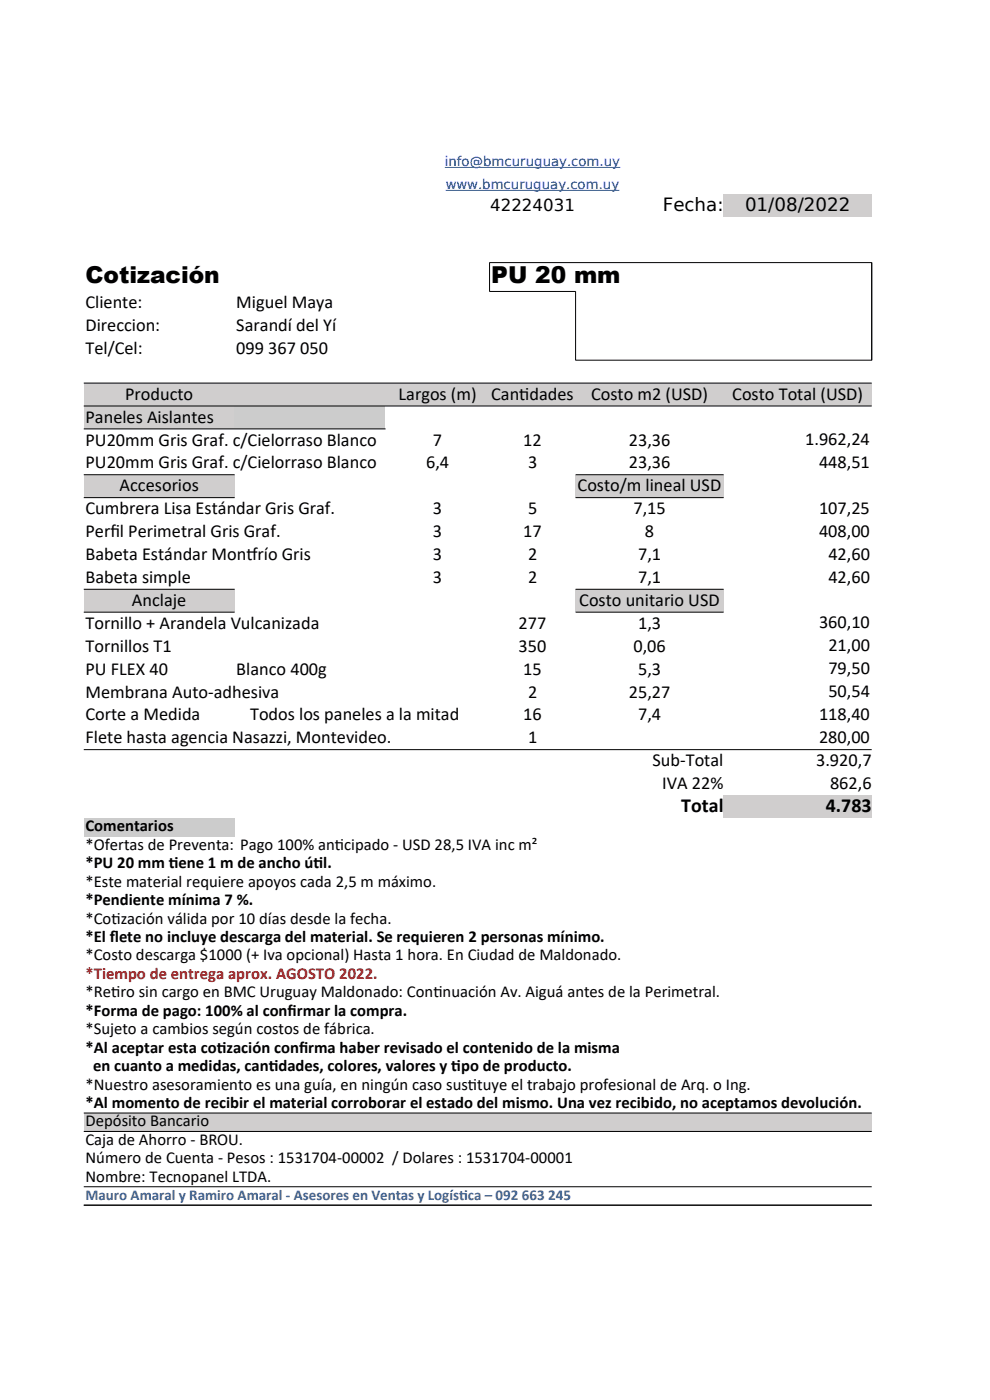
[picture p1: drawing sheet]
<svg xmlns="http://www.w3.org/2000/svg" width="210mm" height="297mm" viewBox="0 0 210 297" stroke-linecap="round" stroke-linejoin="round" font-family="sans-serif">
<defs><g id="words">
<g font-size="4.9">
<text x="18.1" y="60">Cotización</text>
<text x="104.2" y="60">PU 20 mm</text>
</g>
<g font-size="4.2">
<text x="144.5" y="172.2">Total</text>
<text x="175.2" y="172.2">4.783</text>
</g>
<g font-size="3.9">
<text x="140.6" y="44.7">Fecha:</text>
<text x="158" y="44.7">01/08/2022</text>
<text x="18.1" y="65.4">Cliente:</text>
<text x="50.1" y="65.4">Miguel Maya</text>
<text x="18.1" y="70.2">Direccion:</text>
<text x="50.1" y="70.2">Sarandí del Yí</text>
<text x="18.1" y="75.1">Tel/Cel:</text>
<text x="50.1" y="75.1">099 367 050</text>
<text x="18.1" y="89.7">Paneles Aislantes</text>
<text x="26.5" y="84.8">Producto</text>
<text x="84.6" y="84.8">Largos (m)</text>
<text x="104.2" y="84.8">Cant</text>
<text x="110.2" y="84.8">idades</text>
<text x="125.4" y="84.8">Costo m2 (USD)</text>
<text x="155.3" y="84.8">Costo Total (USD)</text>
<text x="18.1" y="94.5">PU20mm Gris Graf. c/Cielorraso Blanco</text>
<text x="91.8" y="94.5">7</text>
<text x="111" y="94.5">12</text>
<text x="133.4" y="94.5">23,36</text>
<text x="170.8" y="94.4">1.962,24</text>
<text x="18.1" y="99.4">PU20mm Gris Graf. c/Cielorraso Blanco</text>
<text x="90.4" y="99.4">6,4</text>
<text x="112" y="99.4">3</text>
<text x="133.4" y="99.4">23,36</text>
<text x="173.7" y="99.3">448,51</text>
<text x="25.4" y="104.3">Accesorios</text>
<text x="122.5" y="104.3">Costo/m lineal USD</text>
<text x="18.1" y="109.1">Cumbrera Lisa Estándar Gris Graf.</text>
<text x="18.1" y="114">Perf</text>
<text x="23.4" y="114">il Perimetral Gris Graf.</text>
<text x="91.8" y="109.1">3</text>
<text x="91.8" y="114">3</text>
<text x="111" y="114">17</text>
<text x="112" y="109.1">5</text>
<text x="134.4" y="109.1">7,15</text>
<text x="136.8" y="114">8</text>
<text x="173.7" y="109.1">107,25</text>
<text x="173.7" y="114">408,00</text>
<text x="18.1" y="118.8">Babeta Estándar Mont</text>
<text x="52.3" y="118.8">frío Gris</text>
<text x="91.8" y="118.8">3</text>
<text x="112" y="118.8">2</text>
<text x="135.4" y="118.8">7,1</text>
<text x="175.7" y="118.8">42,60</text>
<text x="18.1" y="123.7">Babeta simple</text>
<text x="91.8" y="123.7">3</text>
<text x="112" y="123.7">2</text>
<text x="135.4" y="123.7">7,1</text>
<text x="175.7" y="123.7">42,60</text>
<text x="28" y="128.6">Anclaje</text>
<text x="122.9" y="128.6">Costo unitario USD</text>
<text x="18.1" y="133.4">Tornillo + Arandela Vulcanizada</text>
<text x="110" y="133.4">277</text>
<text x="135.4" y="133.4">1,3</text>
<text x="173.7" y="133.3">360,10</text>
<text x="18.1" y="138.3">Tornillos T1</text>
<text x="18.1" y="143.1">PU FLEX 40</text>
<text x="50.1" y="143.1">Blanco 400g</text>
<text x="110" y="138.3">350</text>
<text x="111" y="143.1">15</text>
<text x="134.4" y="138.3">0,06</text>
<text x="135.4" y="143.1">5,3</text>
<text x="175.7" y="138.2">21,00</text>
<text x="175.7" y="143">79,50</text>
<text x="18.1" y="148">Membrana Auto-adhesiva</text>
<text x="112" y="148">2</text>
<text x="133.4" y="148">25,27</text>
<text x="175.7" y="147.9">50,54</text>
<text x="18.1" y="152.8">Corte a Medida</text>
<text x="53" y="152.8">Todos los paneles a la mitad</text>
<text x="111" y="152.8">16</text>
<text x="135.4" y="152.8">7,4</text>
<text x="173.7" y="152.7">118,40</text>
<text x="18.1" y="157.7">Flete hasta agencia Nasazzi, Montevideo.</text>
<text x="112" y="157.7">1</text>
<text x="173.7" y="157.7">280,00</text>
<text x="138.4" y="162.5">Sub-Total</text>
<text x="140.5" y="167.3">IVA 22%</text>
<text x="173.1" y="162.6">3.920,7</text>
<text x="176.1" y="167.4">862,6</text>
</g>
<g font-size="3.5">
<text x="104" y="44.8">42224031</text>
<text x="18.1" y="176.3">Comentarios</text>
<text x="18.1" y="180.3">*Ofertas de Preventa: Pago 100% ant</text>
<text x="18.1" y="184.2">*PU 20 mm t</text>
<text x="35.8" y="184.2">iene 1 m de ancho út</text>
<text x="66.5" y="184.2">il.</text>
<text x="71.1" y="180.3">icipado - USD 28,5 IVA inc m²</text>
<text x="18.1" y="188.1">*Este material requiere apoyos cada 2,5 m máximo.</text>
<text x="18.1" y="192.1">*Pendiente mínima 7 %.</text>
<text x="18.1" y="196">*Cot</text>
<text x="23.6" y="196">ización válida por 10 días desde la fecha.</text>
<text x="18.1" y="199.9">*El f</text>
<text x="18.1" y="203.8">*Costo descarga $1000 (+ Iva opcional) Hasta 1 hora. En Ciudad de Maldonado.</text>
<text x="23.3" y="199.9">lete no incluye descarga del material. Se requieren 2 personas mínimo.</text>
<text x="18.1" y="211.6">*Ret</text>
<text x="18.1" y="215.5">*Forma de pago: 100% al conf</text>
<text x="23.6" y="211.6">iro sin cargo en BMC Uruguay Maldonado: Cont</text>
<text x="61" y="215.5">irmar la compra.</text>
<text x="91.9" y="211.6">inuación Av. Aiguá antes de la Perimetral.</text>
<text x="18.1" y="219.4">*Sujeto a cambios según costos de fábrica.</text>
<text x="18.1" y="223.3">*Al aceptar esta cot</text>
<text x="19.7" y="227.2">en cuanto a medidas, cant</text>
<text x="46" y="223.3">ización conf</text>
<text x="57" y="227.2">idades, colores, valores y t</text>
<text x="63.4" y="223.3">irma haber revisado el contenido de la misma</text>
<text x="95.7" y="227.2">ipo de producto.</text>
<text x="18.1" y="231.1">*Nuestro asesoramiento es una guía, en ningún caso sust</text>
<text x="99.3" y="231.1">ituye el trabajo profesional de Arq. o Ing.</text>
<text x="18.1" y="235.1">*Al momento de recibir el material corroborar el estado del mismo. Una vez recibido, no aceptamos devolución.</text>
<text x="18.1" y="239">Depósito Bancario</text>
<text x="18.1" y="242.9">Caja de Ahorro - BROU.</text>
<text x="18.1" y="246.8">Número de Cuenta - Pesos : 1531704-00002 / Dolares : 1531704-00001</text>
<text x="18.1" y="250.7">Nombre: Tecnopanel LTDA.</text>
</g>
<text font-size="3.5" fill="#f10d0c" x="18.1" y="207.7">*Tiempo de entrega aprox. AGOSTO 2022.</text>
<g font-size="3.2" fill="#3465a4">
<text x="18.1" y="254.5">Mauro Amaral y Ramiro Amaral - Asesores en Ventas y Logíst</text>
<text x="97.4" y="254.5">ica – 092 663 245</text>
</g>
<g font-size="2.8" fill="#00f">
<text x="94.4" y="35.2">info@bmcuruguay.com.uy</text>
<text x="94.5" y="40.1">www.bmcuruguay.com.uy</text>
</g>
</g></defs>
<g fill="#d0cece">
<path d="M153.5 41.1h31.4v4.9h-31.4z" fill-rule="evenodd"/>
<path d="M17.8 81.2h167.1v4.9h-167.1z" fill-rule="evenodd"/>
<path d="M17.8 86.1h32v4.9h-32z" fill-rule="evenodd"/>
</g>
<path d="M49.8 86.1h32v4.9h-32z" fill-rule="evenodd" fill="#ccc"/>
<g fill="#d0cece">
<path d="M17.8 100.7h32v4.9h-32z" fill-rule="evenodd"/>
<path d="M122.1 100.7h31.4v4.9h-31.4z" fill-rule="evenodd"/>
<path d="M17.8 125h32v4.9h-32z" fill-rule="evenodd"/>
<path d="M122.1 125h31.4v4.9h-31.4z" fill-rule="evenodd"/>
<path d="M153.5 168.7h31.4v4.8h-31.4z" fill-rule="evenodd"/>
</g>
<path d="M17.8 173.5h32v4h-32z" fill-rule="evenodd" fill="#ccc"/>
<path d="M17.8 236.1h167.1v3.9h-167.1z" fill-rule="evenodd" fill="#d0cece"/>
<g fill="none" stroke="#000" stroke-width=".21">
<path d="M122.1 61.8v14.6h62.8v-20.7h-81.1l.1 6.2 18.2-.1M17.8 81.3h167.1M17.8 86.1h167.1M17.8 91h64M17.8 100.7h32M17.8 105.6h32M122.1 100.7h31.4M122.1 105.6h31.4M17.8 125h32M17.8 129.9h32M122.1 125h31.4M122.1 129.9h31.4"/>
<path d="M17.8 159h167.1M17.8 236.1h167.1M17.8 240h167.1M17.8 251.8h167.1M17.8 255.7h167.1"/>
</g>
<path d="M94.4 35.5h37.2M94.5 40.4h36.9" fill="none" stroke="#00f" stroke-width=".21"/>
<use href="#words"/>
</svg>
